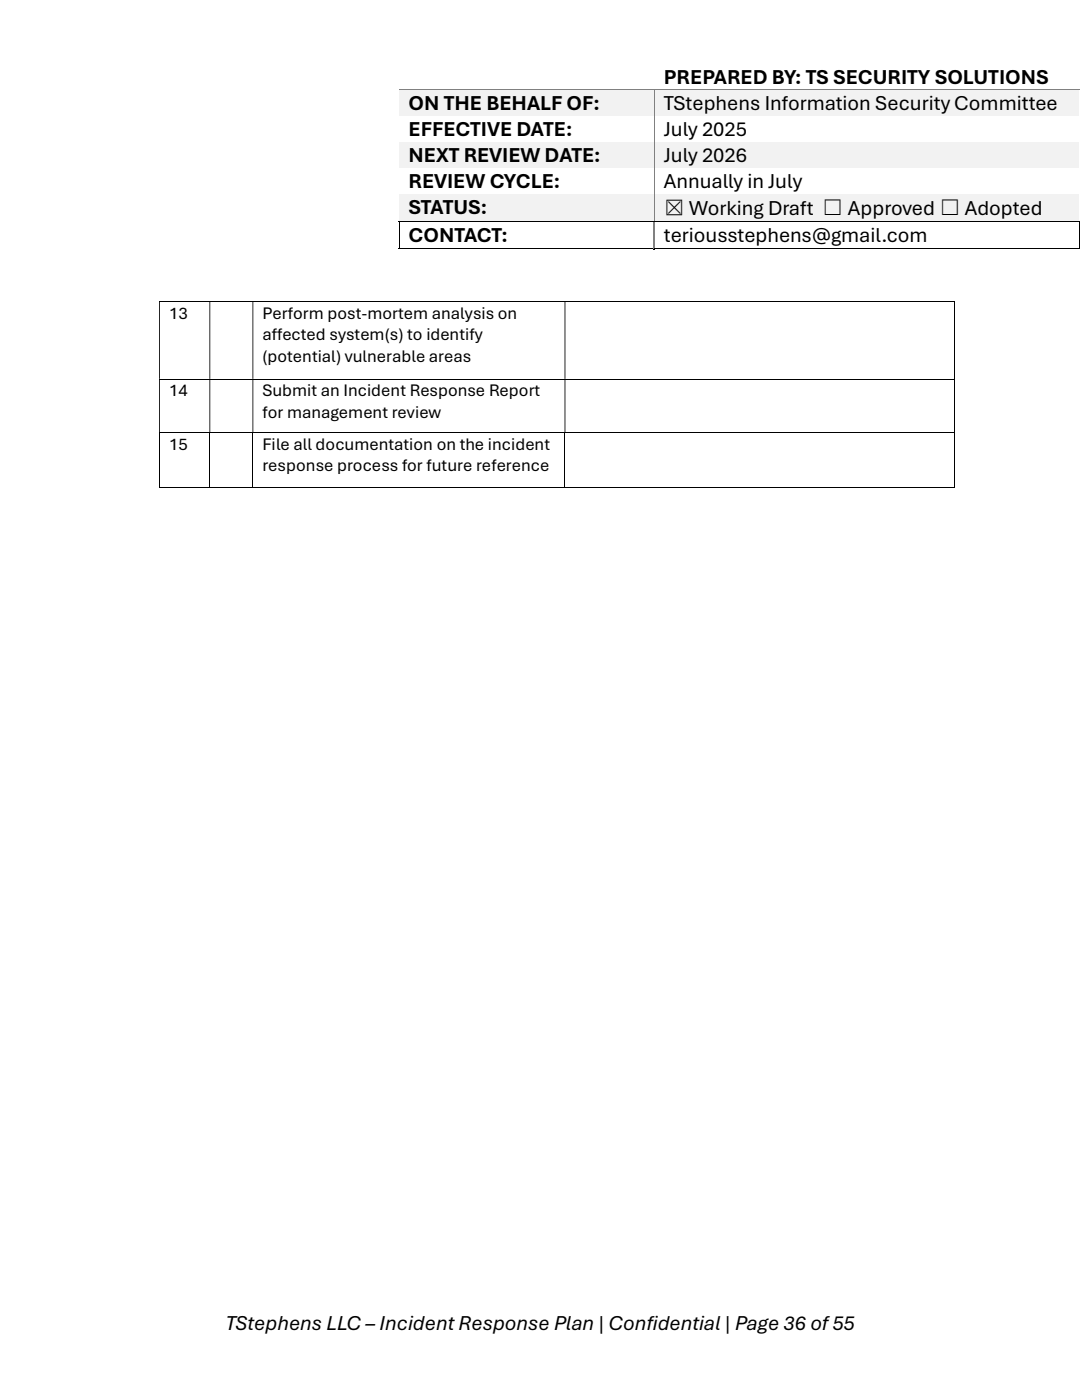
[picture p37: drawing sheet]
<svg xmlns="http://www.w3.org/2000/svg" width="216mm" height="279mm" viewBox="0 0 216 279" stroke-linecap="round" stroke-linejoin="round" font-family="sans-serif">
<defs><g id="words">
<g font-size="4.2">
<text x="132.5" y="16.7">PREPARED BY: TS SECURITY SOLUTIONS</text>
<text x="81.5" y="22">ON THE BEHALF OF:</text>
<text x="132.5" y="22">TStephens Information Security Committee</text>
<text x="81.5" y="27.2">EFFECTIVE DATE:</text>
<text x="132.5" y="27.2">July 2025</text>
<text x="81.5" y="32.3">NEXT REVIEW DATE:</text>
<text x="132.5" y="32.3">July 2026</text>
<text x="81.5" y="37.5">REVIEW CYCLE:</text>
<text x="132.5" y="37.5">Annually in July</text>
<text x="81.5" y="42.7">STATUS:</text>
<text x="132.5" y="43">☒ Working Draft ☐ Approved ☐ Adopted</text>
<text x="81.5" y="48.3">CONTACT:</text>
<text x="132.5" y="48.3">teriousstephens@gmail.com</text>
<text x="45" y="265.5">TStephens LLC – Incident Response Plan | Conf</text>
<text x="129" y="265.5">idential | Page 36 of 55</text>
</g>
<g font-size="3.5">
<text x="33.7" y="63.6">13</text>
<text x="52.4" y="63.6">Perform post-mortem analysis on</text>
<text x="52.4" y="67.9">affected system(s) to identify</text>
<text x="52.4" y="72.2">(potential) vulnerable areas</text>
<text x="33.7" y="79.1">14</text>
<text x="52.4" y="79.1">Submit an Incident Response Report</text>
<text x="52.4" y="83.4">for management review</text>
<text x="33.7" y="89.7">15</text>
<text x="52.4" y="89.7">File all documentation on the incident</text>
<text x="52.4" y="94.1">response process for future reference</text>
</g>
</g></defs>
<g fill="#f2f2f2">
<path d="M79.6 18h50.9v5.2h-50.9z" fill-rule="evenodd"/>
<path d="M130.6 18h84.7v5.2h-84.7z" fill-rule="evenodd"/>
</g>
<path d="M79.6 17.9h135.7M130.6 18v10.4" fill="none" stroke="#7f7f7f" stroke-width=".2"/>
<g fill="#f2f2f2">
<path d="M79.6 28.4h50.9v5.1h-50.9z" fill-rule="evenodd"/>
<path d="M130.6 28.4h84.7v5.1h-84.7z" fill-rule="evenodd"/>
</g>
<path d="M130.6 28.4v10.3" fill="none" stroke="#7f7f7f" stroke-width=".2"/>
<g fill="#f2f2f2">
<path d="M79.6 38.7h50.9v5.5h-50.9z"/>
<path d="M81.5 38.7h47.2v5.2h-47.2z"/>
</g>
<path d="M130.6 38.7h84.7v5.5h-84.7z" fill-rule="evenodd" fill="#f2f2f2"/>
<path d="M130.6 38.7v5.5" fill="none" stroke="#7f7f7f" stroke-width=".2"/>
<path d="M79.5 44.3h135.9M79.5 49.7h51M79.6 44.4v5.3" fill="none" stroke="#000" stroke-width=".2"/>
<path d="M130.5 44.4h.1v5.3h-.1z" fill-rule="evenodd" fill="#fff"/>
<g fill="none" stroke="#000" stroke-width=".2">
<path d="M130.6 49.7h84.7M215.3 44.4v5.3M31.7 60.2h158.6M31.7 75.7h158.6M190.4 60.2v15.4M190.4 75.8v10.5M31.7 86.4h158.6M31.7 97.3h10.1M31.8 86.4v11M41.9 86.4v11M42 97.3h8.4M50.5 86.4v11"/>
<path d="M50.5 97.3h62.1M112.7 86.4v11M112.8 97.3h77.5M190.4 86.4v11"/>
</g>
<path d="M215.3 49.6h.1v.1h-.1zM190.3 86.3h.2v.1h-.2zM190.3 97.2h.2v.2h-.2z" fill="#000"/>
<g fill="#000">
<path d="M190.3 60.1h.2v.1h-.2zM31.7 60.2h.2v15.4h-.2zM41.8 60.2h.2v15.4h-.2zM50.4 60.2h.1v15.4h-.1zM112.6 60.2h.2v15.4h-.2z" fill-rule="evenodd"/>
<path d="M190.3 75.6h.2v.2h-.2zM31.7 75.8h.2v10.5h-.2zM41.8 75.8h.2v10.5h-.2zM50.4 75.8h.1v10.5h-.1zM112.6 75.8h.2v10.5h-.2z" fill-rule="evenodd"/>
</g>
<use href="#words"/>
</svg>
